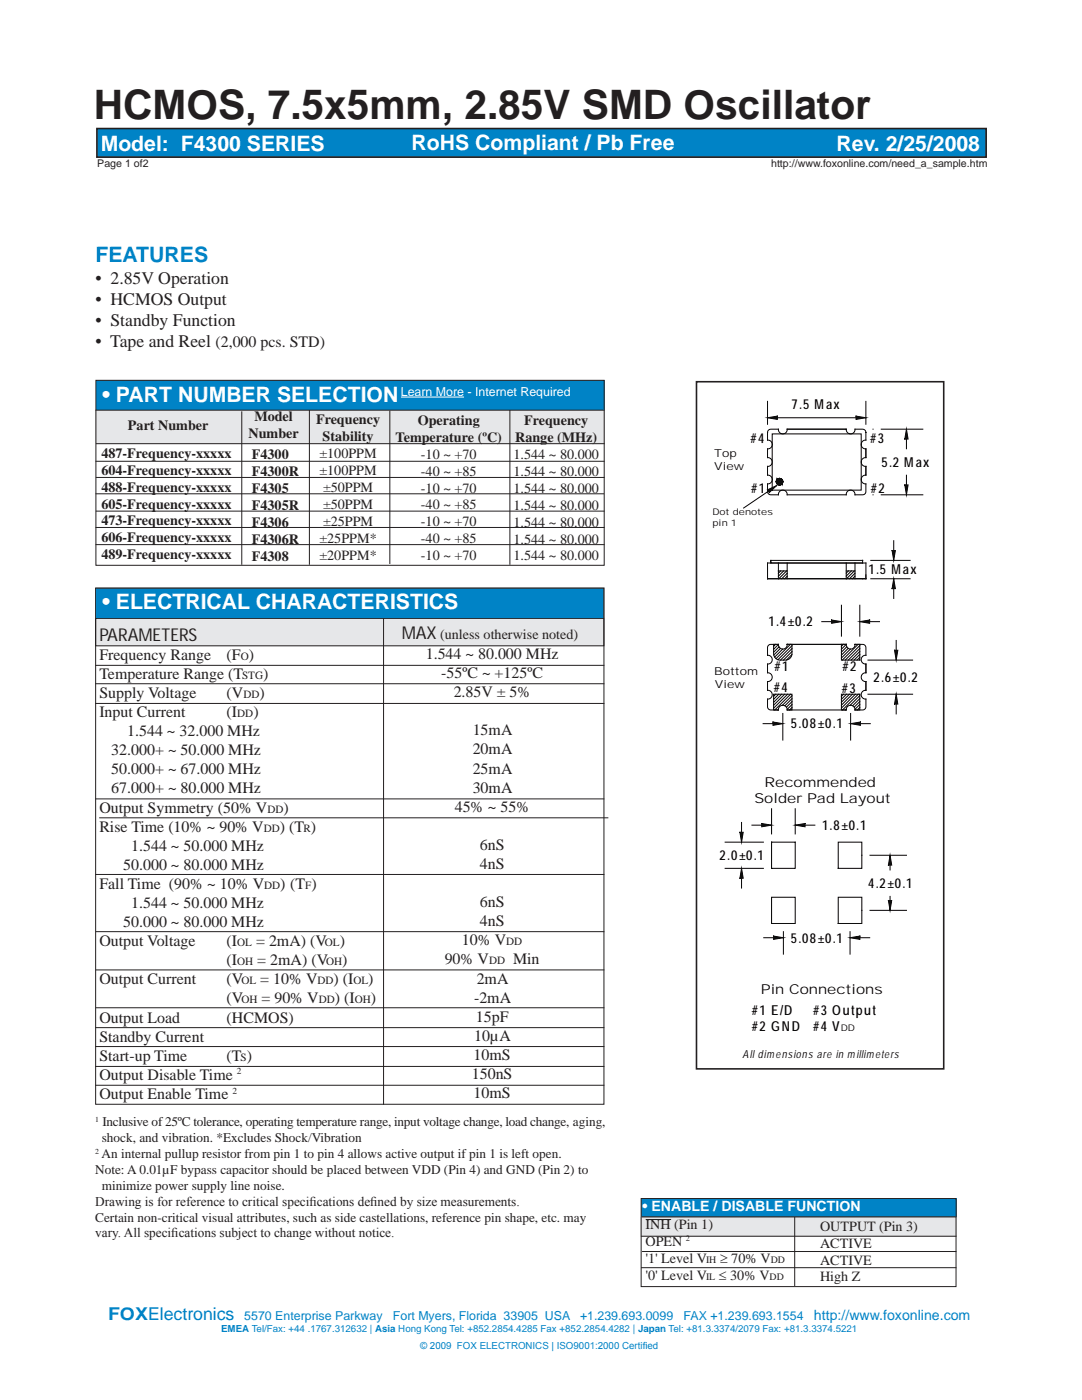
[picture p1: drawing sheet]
<svg xmlns="http://www.w3.org/2000/svg" width="216mm" height="279mm" viewBox="0 0 216 279" stroke-linecap="round" stroke-linejoin="round" font-family="sans-serif">
<defs><g id="words">
<text font-size="8.1" fill="#231f20" x="18.7" y="23.8">HCMOS, 7.5x5mm, 2.85V SMD Oscillator</text>
<g font-size="4.2" fill="#fff">
<text x="20.1" y="30.2">Model: F4300 SERIES</text>
<text x="82.1" y="30">RoHS Compliant / Pb Free</text>
<text x="166.9" y="30.2">Rev. 2/25/2008</text>
<text x="20.5" y="80.2">• PART NUMBER SELECTION</text>
<text x="20.5" y="121.5">• ELECTRICAL CHARACTERISTICS</text>
</g>
<text font-size="4.2" fill="#0083c6" x="19" y="52.4">FEATURES</text>
<g font-size="3.5" fill="#231f20">
<text x="19" y="56.6">• 2.85V Operation</text>
<text x="19" y="60.8">• HCMOS Output</text>
<text x="19" y="65.1">• Standby Function</text>
<text x="19" y="69.3">• Tape and Reel (2,000 pcs. STD)</text>
<text x="19.8" y="127.9">PARAMETERS</text>
<text x="80.2" y="127.6">MAX</text>
</g>
<text font-size="3.5" fill="#0083c6" x="21.6" y="263.5">FOXElectronics</text>
<g font-size="3.2" fill="#231f20">
<text x="19.8" y="131.7">Frequency Range</text>
<text x="45.2" y="131.7">(F )</text>
<text x="85" y="131.5">1.544 ~ 80.000 MHz</text>
<text x="19.8" y="135.5">Temperature Range (T</text>
<text x="52.5" y="135.5">)</text>
<text x="88.1" y="135.3">-55ºC ~ +125ºC</text>
<text x="19.8" y="139.3">Supply Voltage</text>
<text x="19.8" y="143.1">Input Current</text>
<text x="45.2" y="139.3">(V</text>
<text x="45.2" y="143.1">(I</text>
<text x="50.6" y="143.1">)</text>
<text x="51.8" y="139.3">)</text>
<text x="90.5" y="139.1">2.85V ± 5%</text>
<text x="25.4" y="146.9">1.544 ~ 32.000 MHz</text>
<text x="94.3" y="146.8">15mA</text>
<text x="22.2" y="150.7">32.000+ ~ 50.000 MHz</text>
<text x="22.2" y="154.5">50.000+ ~ 67.000 MHz</text>
<text x="94.3" y="150.6">20mA</text>
<text x="94.3" y="154.4">25mA</text>
<text x="22.2" y="158.3">67.000+ ~ 80.000 MHz</text>
<text x="90.7" y="162">45% ~ 55%</text>
<text x="94.3" y="158.2">30mA</text>
<text x="19.8" y="162.2">Output Symmetry (50% V</text>
<text x="19.8" y="166">Rise Time (10% ~ 90% V</text>
<text x="55.8" y="166">) (T )</text>
<text x="56.6" y="162.2">)</text>
<text x="24.6" y="173.6">50.000 ~ 80.000 MHz</text>
<text x="26.2" y="169.8">1.544 ~ 50.000 MHz</text>
<text x="95.7" y="169.6">6nS</text>
<text x="95.7" y="173.4">4nS</text>
<text x="19.8" y="177.4">Fall Time (90% ~ 10% V</text>
<text x="55.9" y="177.4">) (T )</text>
<text x="24.6" y="185">50.000 ~ 80.000 MHz</text>
<text x="26.2" y="181.2">1.544 ~ 50.000 MHz</text>
<text x="95.7" y="181">6nS</text>
<text x="95.7" y="184.9">4nS</text>
<text x="19.8" y="188.8">Output Voltage</text>
<text x="45.2" y="188.8">(I</text>
<text x="51.1" y="188.8">= 2mA) (V</text>
<text x="67.8" y="188.8">)</text>
<text x="92.2" y="188.7">10% V</text>
<text x="19.8" y="196.4">Output Current</text>
<text x="45.2" y="192.6">(I</text>
<text x="45.2" y="196.4">(V</text>
<text x="51.3" y="192.6">= 2mA) (V</text>
<text x="51.9" y="196.4">= 10% V</text>
<text x="66.6" y="196.4">) (I</text>
<text x="68.3" y="192.6">)</text>
<text x="73.5" y="196.4">)</text>
<text x="88.7" y="192.5">90% V</text>
<text x="95.1" y="196.3">2mA</text>
<text x="102.4" y="192.5">Min</text>
<text x="45.2" y="200.3">(V</text>
<text x="52.2" y="200.3">= 90% V</text>
<text x="66.8" y="200.3">) (I</text>
<text x="74" y="200.3">)</text>
<text x="94.6" y="200.1">-2mA</text>
<text x="94.9" y="203.9">15pF</text>
<text x="19.8" y="204.1">Output Load</text>
<text x="19.8" y="207.9">Standby Current</text>
<text x="45.2" y="204.1">(HCMOS)</text>
<text x="94.6" y="207.7">10µA</text>
<text x="19.8" y="211.7">Start-up Time</text>
<text x="19.8" y="215.5">Output Disable Time</text>
<text x="45.2" y="211.7">(T )</text>
<text x="94.1" y="215.3">150nS</text>
<text x="94.5" y="211.5">10mS</text>
<text x="19.8" y="219.3">Output Enable Time</text>
<text x="94.5" y="219.1">10mS</text>
</g>
<g font-size="2.8" fill="#231f20">
<text x="25.5" y="85.9">Part Number</text>
<text x="49.6" y="87.4">Number</text>
<text x="50.8" y="84">Model</text>
<text x="63.1" y="84.7">Frequency</text>
<text x="64.4" y="88">Stability</text>
<text x="78.9" y="88.1">Temperature (ºC)</text>
<text x="83.4" y="84.7">Operating</text>
<text x="102.8" y="88.1">Range (MHz)</text>
<text x="104.6" y="84.8">Frequency</text>
<text x="20.2" y="91.3">487-Frequency-xxxxx</text>
<text x="20.2" y="94.7">604-Frequency-xxxxx</text>
<text x="50.3" y="91.6">F4300</text>
<text x="50.3" y="95">F4300R</text>
<text x="63.7" y="91.4">±100PPM</text>
<text x="63.7" y="94.8">±100PPM</text>
<text x="84" y="91.5">-10 ~ +70</text>
<text x="84" y="94.9">-40 ~ +85</text>
<text x="102.5" y="91.5">1.544 ~ 80.000</text>
<text x="102.5" y="94.9">1.544 ~ 80.000</text>
<text x="20.2" y="98.1">488-Frequency-xxxxx</text>
<text x="20.2" y="101.5">605-Frequency-xxxxx</text>
<text x="50.3" y="98.4">F4305</text>
<text x="50.3" y="101.7">F4305R</text>
<text x="64.5" y="98.2">±50PPM</text>
<text x="64.5" y="101.6">±50PPM</text>
<text x="84" y="98.3">-10 ~ +70</text>
<text x="84" y="101.7">-40 ~ +85</text>
<text x="102.5" y="98.3">1.544 ~ 80.000</text>
<text x="102.5" y="101.7">1.544 ~ 80.000</text>
<text x="20.2" y="104.9">473-Frequency-xxxxx</text>
<text x="50.3" y="105.1">F4306</text>
<text x="64.5" y="105">±25PPM</text>
<text x="84" y="105.1">-10 ~ +70</text>
<text x="102.5" y="105.1">1.544 ~ 80.000</text>
<text x="20.2" y="108.3">606-Frequency-xxxxx</text>
<text x="20.2" y="111.6">489-Frequency-xxxxx</text>
<text x="50.3" y="108.5">F4306R</text>
<text x="50.3" y="111.9">F4308</text>
<text x="63.7" y="108.4">±25PPM*</text>
<text x="63.7" y="111.7">±20PPM*</text>
<text x="84" y="108.5">-40 ~ +85</text>
<text x="84" y="111.8">-10 ~ +70</text>
<text x="102.5" y="108.5">1.544 ~ 80.000</text>
<text x="102.5" y="111.9">1.544 ~ 80.000</text>
<text x="87.8" y="127.6">(unless otherwise noted)</text>
<text x="128.8" y="245.3">INH (Pin 1)</text>
<text x="163.6" y="245.6">OUTPUT (Pin 3)</text>
<text x="128.8" y="248.7">OPEN</text>
<text x="163.6" y="249">ACTIVE</text>
<text x="128.8" y="252.1">'1' Level V</text>
<text x="128.8" y="255.5">'0' Level V</text>
<text x="143.5" y="255.5">≤ 30% V</text>
<text x="143.7" y="252.1">≥ 70% V</text>
<text x="163.6" y="252.4">ACTIVE</text>
<text x="163.6" y="255.7">High Z</text>
</g>
<g font-size="2.8" fill="#fff">
<text x="128.2" y="241.7">• Enabl</text>
<text x="138" y="241.7">e</text>
<text x="142.4" y="241.7">/ Di</text>
<text x="146" y="241.7">s</text>
<text x="146" y="241.7">a</text>
<text x="150.7" y="241.7">bl</text>
<text x="152.7" y="241.7">e</text>
<text x="157.1" y="241.7">Func</text>
<text x="162.9" y="241.7">t</text>
<text x="162.9" y="241.7">i</text>
<text x="162.9" y="241.7">o</text>
<text x="169.7" y="241.7">n</text>
</g>
<text font-size="2.8" fill="#0083c6" x="162.4" y="263.5">http://www.foxonline.com</text>
<g font-size="2.7">
<text x="158" y="81.7">7.5 Max</text>
<text x="149.7" y="88.3">#4</text>
<text x="173.6" y="88.5">#3</text>
<text x="175.9" y="93.2">5.2 Max</text>
<text x="149.9" y="98.3">#1</text>
<text x="173.8" y="98.3">#2</text>
<text x="173.3" y="114.6">1.5 Max</text>
<text x="153.3" y="125">1.4±0.2</text>
<text x="154.6" y="134">#1</text>
<text x="168.1" y="134">#2</text>
<text x="174.3" y="136.1">2.6±0.2</text>
<text x="154.4" y="138.1">#4</text>
<text x="168" y="138.3">#3</text>
<text x="157.8" y="145.4">5.08±0.1</text>
<text x="150.5" y="160.3">Solder Pad Layout</text>
<text x="152.6" y="157.1">Recommended</text>
<text x="164" y="165.6">1.8±0.1</text>
<text x="143.6" y="171.6">2.0±0.1</text>
<text x="173.2" y="177.2">4.2±0.1</text>
<text x="157.8" y="188.1">5.08±0.1</text>
<text x="150" y="202.5">#1 E/D</text>
<text x="151.8" y="198.4">Pin Connections</text>
<text x="162.2" y="202.5">#3 Output</text>
<text x="150" y="205.7">#2 GND</text>
<text x="162.2" y="205.7">#4 V</text>
</g>
<g font-size="2.6" fill="#231f20">
<text x="20.3" y="227.9">shock, and vibration. *Excludes Shock/Vibration</text>
<text x="20.4" y="224.7">Inclusive of 25ºC tolerance, operating temperature range, input voltage change, load change, aging,</text>
<text x="20.3" y="231.1">An internal pullup resistor from pin 1 to pin 4 allows active output if pin 1 is left open.</text>
<text x="19" y="234.3">Note: A 0.01µF bypass capacitor should be placed between VDD (Pin 4) and GND (Pin 2) to</text>
<text x="20.3" y="237.4">minimize power supply line noise.</text>
<text x="19" y="240.6">Drawing is for reference to critical specif</text>
<text x="19" y="243.8">Certain non-critical visual attributes, such as side castellations, reference pin shape, etc. may</text>
<text x="61.8" y="240.6">ications def</text>
<text x="73.9" y="240.6">ined by size measurements.</text>
<text x="19" y="247">vary. All specif</text>
<text x="34.2" y="247">ications subject to change without notice.</text>
</g>
<text font-size="2.5" fill="#fff" x="80" y="79">Learn More - Internet Required</text>
<g font-size="2.5" fill="#0083c6">
<text x="48.8" y="263.5">5570 Enterprise Parkway</text>
<text x="78.4" y="263.5">Fort Myers, Florida 33905 USA</text>
<text x="115.7" y="263.5">+1.239.693.0099</text>
<text x="136.4" y="263.5">FAX +1.239.693.1554</text>
</g>
<g font-size="2.2">
<text x="142.5" y="91.2">Top</text>
<text x="142.5" y="93.9">View</text>
<text x="142.5" y="134.8">Bottom</text>
<text x="142.7" y="137.4">View</text>
<text x="148.2" y="211.2">All dimensions are in millimeters</text>
</g>
<g font-size="2.2" fill="#231f20">
<text x="48" y="131.7">o</text>
<text x="48.3" y="135.5">stg</text>
<text x="47.3" y="143.1">dd</text>
<text x="48.6" y="139.3">dd</text>
<text x="52.6" y="166">dd</text>
<text x="53.4" y="162.2">dd</text>
<text x="60.6" y="166">r</text>
<text x="52.7" y="177.4">dd</text>
<text x="60.9" y="177.4">f</text>
<text x="47.3" y="188.8">ol</text>
<text x="64.8" y="188.8">ol</text>
<text x="101" y="188.7">dd</text>
<text x="47.3" y="192.6">oh</text>
<text x="48.2" y="196.4">ol</text>
<text x="63.4" y="196.4">dd</text>
<text x="65.1" y="192.6">oh</text>
<text x="70.5" y="196.4">ol</text>
<text x="97.6" y="192.5">dd</text>
<text x="48.2" y="200.3">oh</text>
<text x="63.6" y="200.3">dd</text>
<text x="70.8" y="200.3">oh</text>
<text x="48" y="211.7">s</text>
</g>
<g font-size="2.1" fill="#231f20">
<text x="19.4" y="33.4">Page 1 of2</text>
<text x="153.9" y="33.4">http://www.foxonline.com/need_a_sample.htm</text>
</g>
<g font-size="2" fill="#231f20">
<text x="140.9" y="252.1">ih</text>
<text x="140.9" y="255.5">il</text>
<text x="153.6" y="255.5">dd</text>
<text x="153.8" y="252.1">dd</text>
</g>
<g font-size="1.9" fill="#231f20">
<text x="47.3" y="214.4">2</text>
<text x="46.4" y="218.2">2</text>
</g>
<g font-size="1.9" fill="#0083c6">
<text x="44.1" y="265.8">EMEA Tel/Fax: +44 .1767.312632 | Asia Hong Kong Tel: +852.2854.4285 Fax +852.2854.4282 | Japan Tel: +81.3.3374/2079 Fax: +81.3.3374.5221</text>
<text x="83.8" y="269.2">© 2009 FOX ELECTRONICS | ISO9001:2000 Certif</text>
<text x="128.2" y="269.2">ied</text>
</g>
<g font-size="1.8">
<text x="142.1" y="102.8">Dot denotes</text>
<text x="142.2" y="105">pin 1</text>
<text x="167.8" y="205.7">DD</text>
</g>
<text font-size="1.6" fill="#231f20" x="136.9" y="247.8">2</text>
<g font-size="1.5" fill="#231f20">
<text x="19" y="223.9">1</text>
<text x="19" y="230.2">2</text>
</g>
</g></defs>
<path d="M19.1 75.9h101.5v6.1h-101.5z" fill-rule="evenodd" fill="#0083c6"/>
<path d="M19 82h101.6v6.6h-101.6z" fill-rule="evenodd" fill="#e6e7e9"/>
<path d="M19.1 75.9h101.5v36.9h-101.5zM19 81.9h101.6M19 92.1h101.6M19 98.5h101.5M19.1 95.3h101.5M19.2 88.5h101.4M61.7 81.8v30.9M77.8 81.9v30.7M101.7 81.8v30.9" fill="none" stroke="#231f20" stroke-width=".2"/>
<path d="M19.1 123.4h101.4v5.5h-101.4z" fill-rule="evenodd" fill="#e6e7e9"/>
<path d="M19.1 123.4h101.4v5.5h-101.4z" fill="none" stroke="#231f20" stroke-width=".2"/>
<path d="M19.1 117.4h101.4v5.8h-101.4z" fill-rule="evenodd" fill="#0083c6"/>
<path d="M19.1 117.4h101.4v5.8h-101.4z" fill="none" stroke="#0083c6" stroke-width=".2"/>
<g fill="none" stroke="#231f20" stroke-width=".2">
<path d="M19 105.3h101.6M19 108.7h101.6M19.1 117.4h101.4v103h-101.4zM19.1 102h101.5M19 136.5h101.6M19 132.8h101.6M76.5 123.4v97.1M19 140.4h101.6M19 159.4h101.6M19 174.5h101.6M19.8 163.2h101.6M19.1 185.9h101.5"/>
<path d="M19.1 193.6h101.5M19 205.1h101.6M19 208.9h101.6M19 212.8h101.6M19 216.6h101.6M19.1 201.1h101.5"/>
</g>
<path d="M127.8 242.9h63.1v3.8h-63.1z" fill-rule="evenodd" fill="#e6e7e9"/>
<path d="M127.8 239.2h63.1v3.7h-63.1z" fill-rule="evenodd" fill="#0083c6"/>
<path d="M48.2 82.1v30.6M127.9 239.2h62.9v17.6h-62.9zM127.9 246.7h63M127.9 253h63M128 242.9h62.9M128.1 249.8h62.8M128.9 243.4h5M158.6 242.8v13.9" fill="none" stroke="#231f20" stroke-width=".2"/>
<path d="M80 79.2h12.6" fill="none" stroke="#fff" stroke-width=".2"/>
<path d="M19.3 25.7h177.5v5.7h-177.5z" fill-rule="evenodd" fill="#0083c6"/>
<path d="M19.3 25.7h177.5v5.7h-177.5z" fill="none" stroke="#231f20" stroke-width=".32"/>
<path d="M139 76.2h49.3v137.1h-49.3z" fill-rule="evenodd" fill="#fff"/>
<path d="M139 76.2h49.3v137.1h-49.3z" fill="none" stroke="#231f20" stroke-width=".32"/>
<path d="M141 78.8h45.8v133.3h-45.8z" fill-rule="evenodd" fill="#fff"/>
<path d="M141 78.8h45.8M141 212.1h45.8" fill="none" stroke="#fff" stroke-width=".2"/>
<g fill="none" stroke="#000" stroke-width=".2">
<path d="M153.1 97.8l1.8-.9-1.4 1.4zM153.2 83.4l1.9-.4v.7zM153.2 80.1v4.6M153.2 86.3h.1M153.3 98l-4.9 3.4M153.3 85.8l.5-.1h1.5a.88 .88 0 0 0 .9 .9 .88 .88 0 0 0 .9-.9h11.8a.88 .88 0 0 0 .9 .9 .88 .88 0 0 0 .8-.9h1.6a.64 .64 0 0 1 .6 .6l-.1 1.5a.88 .88 0 0 0-.9 .9 .88 .88 0 0 0 1 .9l-.1 1.7a.88 .88 0 0 0-.9 .9 .88 .88 0 0 0 1 .9l-.1 1.7a.88 .88 0 0 0-.9 .9 .88 .88 0 0 0 1 .9v1.6a.66 .66 0 0 1-.7 .5h-1.5a.88 .88 0 0 0-.9-.9 .88 .88 0 0 0-.8 .9h-11.8a.88 .88 0 0 0-.9-.9 .88 .88 0 0 0-.9 .9h-1.6a.66 .66 0 0 1-.5-.6v-1.5a.88 .88 0 0 0 .9-.9 .88 .88 0 0 0-.9-.9v-1.7a.88 .88 0 0 0 .9-.9 .88 .88 0 0 0-.9-.9v-1.7a.88 .88 0 0 0 .9-.9 .88 .88 0 0 0-.9-.9v-1.5zM154.1 86.6h17.7v11.2h-17.7zM154.9 96.1v.1zM154.9 96v.3zM154.9 96v.2zM154.9 95.9v.5zM154.9 95.9v.4z"/>
<path d="M154.9 95.9l.1 .5zM155 95.8v.7zM155 95.8v.6zM155 95.7l.1 .8zM155 95.7v.8zM155.1 95.7v.9zM155.1 95.7v.8zM155.1 83.4h15.7M155.1 95.7l.1 .9zM155.2 95.6v1.1zM155.2 95.6l.1 1.1zM155.3 95.6v1.1z"/>
<path d="M155.3 95.5l.1 1.2zM155.4 95.5v1.2zM155.4 95.5l.1 1.3zM155.5 95.5v1.3zM155.5 95.5l.1 1.3zM155.6 95.5l.1 1.2zM155.6 95.5v1.3zM155.7 95.5v1.2zM155.7 95.5l.1 1.2zM155.8 95.5v1.2zM155.8 95.6l.1 1.1zM155.8 95.6v1.1z"/>
<path d="M155.9 95.6v1zM155.9 95.6v1.1zM155.9 95.6l.1 1zM156 95.7v.8zM156 95.7v.9zM156 95.7l.1 .8zM156.1 95.7v.8zM156.1 95.8v.6zM156.1 95.8v.7zM156.1 95.9l.1 .4zM156.1 95.9v.5zM156.2 95.9v.3z"/>
<path d="M156.2 95.9v.4zM156.2 96v.2zM156.2 96.1v.1zM170.8 83l2 .4-2 .3zM172.8 80.1v4.6M172.8 86.3h.1M172.8 83.4h.1M174.2 85.7h.1M174.2 98.7h.1M175.8 85.7h8.3M175.8 98.7h8.3M180.5 96.8h.7l-.3 1.9z"/>
<path d="M180.9 85.7l.3 1.9h-.7zM180.9 87.6v2M180.9 94.8v2M153.2 112.4h19.6v3.1h-19.6zM153.8 111.8h18.3v.6h-18.3zM153.8 111.8v.6M155.3 113.9h1.8M155.3 112.4v3.1M155.8 113.9l-.5 .5M156.4 113.9l-1.1 1.1M157 113.9l-1.6 1.6M157.1 112.4v3.1"/>
<path d="M157.1 114.4l-1.1 1.1M157.1 115l-.5 .5M168.9 112.4v3.1M168.9 113.9h1.7M169.3 113.9l-.4 .5M169.9 113.9l-1 1.1M170.5 113.9l-1.6 1.6M170.6 112.4v3.1M170.6 114.4l-1.1 1.1M170.6 115l-.5 .5M172.1 111.8h.1M172.8 114.7v.8"/>
<path d="M173.8 111.8h7.8M173.8 115.5h7.8M178 109.9h.7l-.4 1.9zM178.3 115.5l.4 2h-.7zM178.3 107.9v2M178.3 117.5v1.9M154.8 128.6l-.4 .4M154.8 138.5l-.4 .5M155.3 128.6h-1.5a.65 .65 0 0 0-.6 .7v1.5a.88 .88 0 0 1 .9 .8 .88 .88 0 0 1-.9 .9v1.8a.88 .88 0 0 1 .9 .8 .88 .88 0 0 1-.9 .9v1.8a.88 .88 0 0 1 .9 .8 .88 .88 0 0 1-.9 .9v1.5a.66 .66 0 0 0 .6 .7h1.5M155.3 128.6a.88 .88 0 0 0 .9 .9 .88 .88 0 0 0 .9-.9M155.3 128.6h-.9v1.8a1.31 1.31 0 0 0 1.3 1.3h1a1.3 1.3 0 0 0 1.3-1.3v-1.8h-.9M155.3 128.6l-.9 1"/>
<path d="M155.4 138.5l-1 1.1M155.4 129.1l-1 1.1M155.7 129.4l-1.3 1.3M156 138.5l-1.6 1.7M156.2 129.5l-1.6 1.6M156.6 138.5l-2.2 2.2M157.1 128.6h11.8M157.1 128.6h.1M157.2 138.5l-2.8 2.8M157.7 128.6l-2.8 2.8M157.7 138.5l-3.1 3.2M158 130.6l-1.1 1.1"/>
<path d="M158 128.9l-2.8 2.8M158 129.4l-2.3 2.3M158 130l-1.7 1.7M158 138.8l-1.9 2M158 139.4l-1.4 1.5M164 124.1h1.9M165.9 123.7l2 .4-2 .3zM167.9 120.8v6.2M168.3 128.6l-.4 .4M168.3 138.5l-.4 .5M168.9 128.6a.88 .88 0 0 0 .8 .9 .88 .88 0 0 0 .9-.9M168.9 128.6h-1v3.1h3.7v-3.1h-1"/>
<path d="M168.9 128.6l-1 1M168.9 138.5l-1 1.1M169 129.1l-1.1 1M169.3 129.4l-1.4 1.3M169.5 138.5l-1.6 1.6M169.7 129.5l-1.8 1.8M170.1 138.5l-2.2 2.2M170.6 128.6h1.5a.65 .65 0 0 1 .7 .7v1.5a.88 .88 0 0 0-1 .8 .88 .88 0 0 0 1 .9v1.8a.88 .88 0 0 0-1 .8 .88 .88 0 0 0 1 .9v1.8a.88 .88 0 0 0-1 .8 .88 .88 0 0 0 1 .9v1.5a.66 .66 0 0 1-.7 .7h-1.5M170.6 128.6h.1M170.7 138.5l-2.8 2.8M171.2 128.6l-3.1 3.1M171.3 138.5l-3.2 3.2"/>
<path d="M171.6 124.1l1.9-.4v.7zM171.6 128.6h.1M171.6 128.8l-2.9 2.9M171.6 129.4l-2.3 2.3M171.6 130l-1.8 1.7M171.6 130.6l-1.2 1.1M171.6 131.2l-.6 .5M171.6 138.8l-2 2M171.6 139.4l-1.5 1.4M171.6 131.7h.1M171.6 138.5h.1M171.6 120.8v6.2"/>
<path d="M171.6 124.1h.1M173.2 131.7h8.9M173.2 138.5h8.9M173.5 124.1h2M178.5 129.8h.6l-.3 1.9zM178.8 138.5l.3 2h-.6zM178.8 127.8v2M152.3 144.4h1.9M154.2 144.1l2 .3-2 .4zM155.3 141.7a.88 .88 0 0 1 .9-1 .88 .88 0 0 1 .9 1M155.3 141.7h-.9v-3.2h3.6v3.2h-.9M155.3 141.6l-.1 .1"/>
<path d="M156.2 142.4v5.3M156.2 140.7h.1M157.1 141.7h11.8M158 140l-1.1 1.1M158 140.6l-.9 1M158 141.2l-.5 .5M168.9 141.7a.88 .88 0 0 1 .8-1 .88 .88 0 0 1 .9 1M168.9 141.7h-1v-3.2h3.7v3.2h-1M168.9 141.5l-.2 .2M169.7 144.4l2-.3v.7zM169.7 142.4v5.3M169.7 144.4h.1"/>
<path d="M169.7 140.7h.1M171.6 140l-1.2 1.1M171.6 140.6l-1 .9M171.6 141.2l-.5 .5M171.7 144.4h2M178.8 140.5v2M144.7 173.3h7.6M144.7 168.1h7.6M147.6 166.1h.7l-.3 2zM148 173.3l.3 2h-.7zM148 164.1v2M148 175.3v1.9"/>
<path d="M150 164.7h2M152 164.4l2 .3-2 .3zM154 168.1h4.7v5.2h-4.7zM154 179.1h4.7v5.2h-4.7zM154 173.3h.1M154 168.1h.1M154 161.4v5M158.7 164.7l1.9-.3v.6zM158.7 168.1h.1M158.7 161.4v5M158.7 164.7h.1M160.6 164.7h2"/>
<path d="M167.3 168.1h4.7v5.2h-4.7zM167.3 179.1h4.7v5.2h-4.7zM172 170.7h.1M173.6 170.7h7.3M177.3 179.7h.6l-.3 2zM177.6 170.7l.3 1.9h-.6zM177.6 172.6v1M177.6 178.9v.8M152.4 187.1h2M154.4 186.8l1.9 .3-1.9 .4zM156.3 185.9v4.5M156.3 184.3h.1"/>
<path d="M169.6 187.1l2-.3v.7zM169.6 185.9v4.5M169.6 187.1h.1M169.6 184.3h.1M171.6 187.1h1.9M172 181.7h.1M173.6 181.7h7.3"/>
<circle cx="155.5" cy="96.1" r=".64"/>
</g>
<g fill="#000">
<path d="M153.1 97.8l1.8-.9-1.4 1.4zM154.9 96v.2zM154.9 96.1v.1zM154.9 95.9v.4zM154.9 95.9v.5zM154.9 96v.3zM155 95.8v.6zM155 95.8v.7zM154.9 95.9l.1 .5zM155 95.7v.8zM155.1 95.7v.8zM155.1 95.7v.9z"/>
<path d="M155 95.7l.1 .8zM153.2 83.4l1.9-.4v.7zM155.1 95.7l.1 .9zM155.2 95.6v1.1zM155.2 95.6l.1 1.1zM155.3 95.6v1.1zM155.3 95.5l.1 1.2zM155.4 95.5v1.2zM155.4 95.5l.1 1.3zM155.5 95.5v1.3zM155.5 95.5l.1 1.3zM155.6 95.5l.1 1.2z"/>
<path d="M155.7 95.5v1.2zM155.6 95.5v1.3zM155.7 95.5l.1 1.2zM155.8 95.5v1.2zM155.8 95.6l.1 1.1zM155.9 95.6v1zM155.8 95.6v1.1zM155.9 95.6l.1 1zM155.9 95.6v1.1zM156 95.7v.8zM156 95.7l.1 .8zM156 95.7v.9z"/>
<path d="M156.1 95.7v.8zM156.1 95.8v.6zM156.1 95.8v.7zM156.1 95.9l.1 .4zM156.2 95.9v.3zM156.1 95.9v.5zM156.2 96v.2zM156.2 95.9v.4zM156.2 96.1v.1zM170.8 83l2 .4-2 .3zM180.9 85.7l.3 1.9h-.7zM180.5 96.8h.7l-.3 1.9z"/>
<path d="M178 109.9h.7l-.4 1.9zM178.3 115.5l.4 2h-.7zM165.9 123.7l2 .4-2 .3zM171.6 124.1l1.9-.4v.7zM178.5 129.8h.6l-.3 1.9zM154.2 144.1l2 .3-2 .4zM169.7 144.4l2-.3v.7zM178.8 138.5l.3 2h-.6zM148 173.3l.3 2h-.7zM147.6 166.1h.7l-.3 2zM152 164.4l2 .3-2 .3zM158.7 164.7l1.9-.3v.6z"/>
<path d="M177.6 170.7l.3 1.9h-.6zM177.3 179.7h.6l-.3 2zM154.4 186.8l1.9 .3-1.9 .4zM169.6 187.1l2-.3v.7z"/>
</g>
<use href="#words"/>
</svg>
